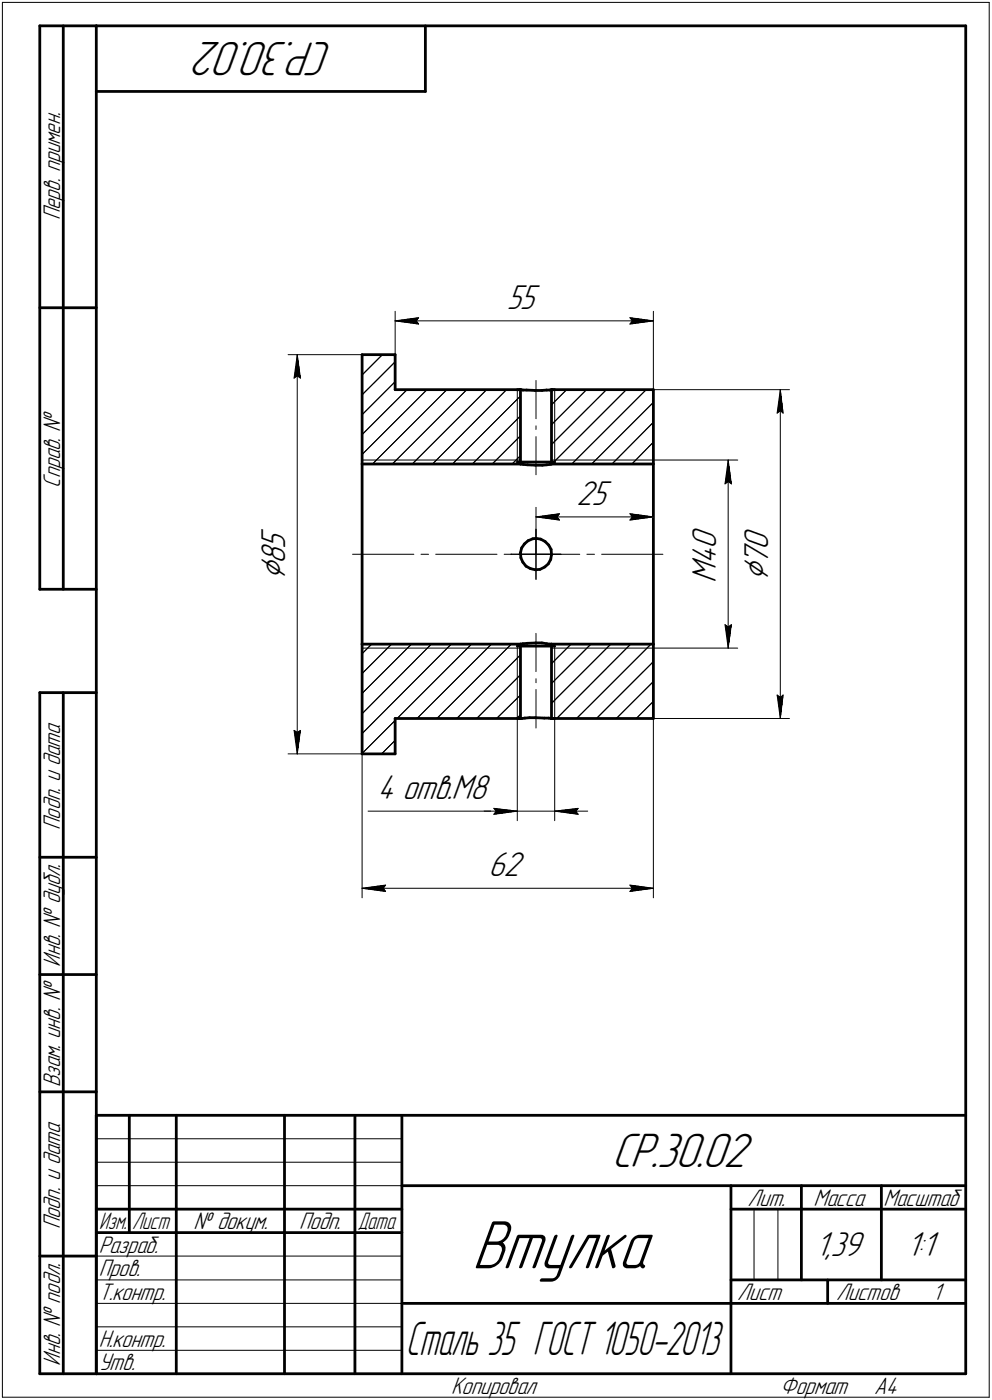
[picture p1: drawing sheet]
<svg xmlns="http://www.w3.org/2000/svg" width="211mm" height="298mm" viewBox="0 0 211 298" stroke-linecap="round" stroke-linejoin="round" font-family="sans-serif">
<defs><g id="words">
<text font-size="15.6" x="100.4" y="270.1">Втулка</text>
<g font-size="10.9">
<text x="70.8" y="9" transform="rotate(-180 70.8 9)">СР.30.02</text>
<text x="130.2" y="248.5">СР.30.02</text>
</g>
<text font-size="10.6" x="86.4" y="288.5">Сталь 35 ГОСТ 1050-2013</text>
<g font-size="8.5">
<text x="60.7" y="123.6" transform="rotate(-90 60.7 123.6)">Ç</text>
<text x="163.4" y="123.8" transform="rotate(-90 163.4 123.8)">Ç</text>
</g>
<g font-size="7.8">
<text x="107.9" y="65.8">55</text>
<text x="122.7" y="107.5">25</text>
<text x="60.7" y="117" transform="rotate(-90 60.7 117)">5</text>
<text x="152.4" y="116.9" transform="rotate(-90 152.4 116.9)">0</text>
<text x="163.4" y="117.2" transform="rotate(-90 163.4 117.2)">0</text>
<text x="60.7" y="120.2" transform="rotate(-90 60.7 120.2)">8</text>
<text x="152.4" y="124.1" transform="rotate(-90 152.4 124.1)">M</text>
<text x="152.4" y="120.1" transform="rotate(-90 152.4 120.1)">4</text>
<text x="163.4" y="120.4" transform="rotate(-90 163.4 120.4)">7</text>
<text x="80.3" y="170.2">4 отв.M8</text>
<text x="104" y="186.6">62</text>
<text x="173.5" y="267.5">1,39</text>
<text x="192.9" y="267.5">1:1</text>
</g>
<g font-size="5.4">
<text x="12.8" y="46.9" transform="rotate(-90 12.8 46.9)">Перв. примен.</text>
<text x="12.8" y="103.8" transform="rotate(-90 12.8 103.8)">Справ. №</text>
<text x="12.8" y="176.7" transform="rotate(-90 12.8 176.7)">Подп. и дата</text>
<text x="12.8" y="205.8" transform="rotate(-90 12.8 205.8)">Инв. № дубл.</text>
<text x="12.8" y="231.6" transform="rotate(-90 12.8 231.6)">Взам. инв. №</text>
<text x="159.1" y="256.8">Лит.</text>
<text x="173.1" y="256.8">Масса</text>
<text x="188" y="256.8">Масштаб</text>
<text x="12.8" y="261.7" transform="rotate(-90 12.8 261.7)">Подп. и дата</text>
<text x="41.2" y="261.8">№ докум.</text>
<text x="63.6" y="261.8">Подп.</text>
<text x="21" y="266.8">Разраб.</text>
<text x="21" y="271.8">Пров.</text>
<text x="21" y="276.8">Т.контр.</text>
<text x="156.9" y="276.8">Лист</text>
<text x="177.9" y="276.8">Листов</text>
<text x="198.4" y="276.8">1</text>
<text x="21" y="286.8">Н.контр.</text>
<text x="12.8" y="290.8" transform="rotate(-90 12.8 290.8)">Инв. № подл.</text>
<text x="21" y="291.8">Утв.</text>
<text x="96" y="296.8">Копировал</text>
<text x="166" y="296.8">Формат</text>
<text x="186" y="296.8">A4</text>
</g>
<g font-size="5.3">
<text x="21.1" y="261.8">Изм.</text>
<text x="28.1" y="261.8">Лист</text>
<text x="76.1" y="261.8">Дата</text>
</g>
</g></defs>
<g fill="none" stroke="#000" stroke-width=".21">
<path d="M.5 .5v297zM.5 .5h210zM210.5 .5v297zM61.3 75.5h15.7zM63.2 75.5l.7 5zM63.2 75.5l-.6 5zM63.2 75.5v85zM77 79.8l4.4-4.3zM77 75.6l.1-.1zM77 75.5v115.7zM84.1 66.3v9.2zM84.1 68.3l5-.7z"/>
<path d="M84.1 68.3l5 .7zM84.1 68.3h54.9zM88.6 68.3l.5 .7zM89.1 67.6l-.5 .7zM134 69l5-.7zM134 67.6l.5 .7zM134 67.6l5 .7zM134.5 68.3l-.5 .7zM139 66.3v16.7zM62.6 80.5l.6-.5zM63.2 80l.7 .5zM77 96.8l13.8-13.8z"/>
<path d="M77 92.5l9.6-9.5zM77 88.3l7.1-7zM77 84.1l7.1-7.1zM77 98h33.7zM79.2 98.8l15.9-15.8zM83.5 98.8l15.8-15.8zM87.7 98.8l15.8-15.8zM96.3 98.8l14.4-14.5zM100.5 98.8l10.2-10.2zM104.7 98.8l6-6zM107.8 83l-15.8 15.8zM109 98.8l1.7-1.8z"/>
<path d="M110.1 83v15.4zM114 81v8.2zM114 90.7v.7zM114 93v8.1zM117.3 94.7l11.7-11.7zM117.3 90.4l7.5-7.4zM117.3 86.2l3.3-3.2zM117.3 98h21.7zM117.4 98.8l15.9-15.8zM118 83v15.4zM121.7 98.8l15.8-15.8zM125.9 98.8l13.1-13.1z"/>
<path d="M139 98.4l-.3 .4zM139 94.1l-4.5 4.7zM139 89.9l-8.8 8.9zM139 83h29zM139 98h18zM139 83v108.2zM154.9 98l.7 5zM154.9 98l-.6 5zM154.9 98v40zM165.4 88l.6-.5zM166 83l.6 5zM166 87.5l.6 .5z"/>
<path d="M166 83l-.6 5zM166 83v70zM75 118h13.1zM89.6 118h1.6zM92.7 118h13zM107.3 118h1.6zM108.7 118h5.3zM110.3 118h13.1zM114 118h5.4zM114 118v5.4zM114 112.7v5.3zM114 108v10z"/>
<path d="M114 110.1l5-.7zM114 110.1l5 .6zM114 110.1h25zM118.5 110.1l.5 .6zM119 109.4l-.5 .7zM124.9 118h1.6zM128 118h13.1zM134 110.7l5-.6zM134 109.4l.5 .7zM134 109.4l5 .7zM134.5 110.1l-.5 .6zM139 108v45z"/>
<path d="M154.3 103l.6-.5zM154.9 102.5l.7 .5zM77 139.2l2.1-2zM77 138h33.7zM91.8 137.2l-14.8 14.8zM96 137.2l-19 19zM110.1 137.6v15.4zM114 134.9v8.1zM117.3 138h21.7zM118 137.6v15.4zM134.2 137.2l-15.8 15.8zM139 138h18z"/>
<path d="M154.3 133l.6 5zM154.3 133l.6 .5zM154.9 133.5l.7-.5zM155.6 133l-.7 5zM62.6 155.5l.6 5zM62.6 155.5l.6 .5zM63.2 156l.7-.5zM63.9 155.5l-.7 5zM77 147.7l10.5-10.5zM77 143.4l6.3-6.2zM84.5 153l15.8-15.8zM88.7 153l15.9-15.8z"/>
<path d="M93 153l15.8-15.8zM97.2 153l13.5-13.6zM101.4 153l9.3-9.3zM105.7 153l5-5zM109.9 153l.8-.8zM110.1 153v21.8zM114 144.5v.9zM114 146.8v8.2zM117.3 149.8l12.7-12.6zM117.3 145.5l8.4-8.3zM117.3 141.3l4.2-4.1zM118 153v21.8z"/>
<path d="M122.7 153l15.8-15.8zM126.9 153l12.1-12.1zM131.1 153l7.9-7.9zM135.4 153l3.6-3.6zM139 153h29zM165.4 148l.6 5zM165.4 148l.6 .5zM166 148.5l.6-.5zM166.6 148l-.6 5zM61.3 160.5h15.7zM77 160.4l7.1-7zM78.3 172.7h31.8z"/>
<path d="M81.2 160.5l2.9-2.9zM103 172.7h7.1zM105.1 172.1l5 .6zM105.1 172.1l.5 .6zM105.1 173.4l5-.7zM105.6 172.7l-.5 .7zM110.1 172.7h7.9zM118 172.7l5 .7zM118 172.7l5-.6zM118 172.7h7.1zM122.5 172.7l.5 .7zM123 172.1l-.5 .6z"/>
<path d="M77 189.1l5-.6zM77 189.1l5 .7zM77 189.1h62zM81.5 189.1l.5 .7zM82 188.5l-.5 .6zM134 189.8l5-.7zM134 188.5l.5 .6zM134 188.5l5 .6zM134.5 189.1l-.5 .7zM20.5 247.5h65zM20.5 252.5h65zM20.5 242.5h65z"/>
<path d="M160.4 257.5v15zM165.5 257.5v15zM20.5 267.5h65zM20.5 272.5h65zM20.5 277.5h65zM.5 297.5h210zM20.5 282.5h65zM20.5 287.5h65z"/>
</g>
<g fill="none" stroke="#000" stroke-width=".59">
<path d="M8.5 5.5v120zM8.5 5.5h12zM13.5 5.5v120zM20.5 5.5v287zM20.5 5.5h185zM20.5 19.5h70zM90.5 5.5v14zM205.5 5.5v287zM8.5 65.5h12zM77 75.5v23.3zM77 75.5h7.1zM84.1 75.5v7.5z"/>
<path d="M77 98.8h33.7zM77 98.8v38.4zM84.1 83h26.6zM110.1 98.4h.6zM110.1 83h.6zM110.7 83v15.8zM110.8 83h.1M110.8 98.8h.1M110.7 98.4h6.6zM110.8 83l.5 .1zM110.8 98.8l.5 .1zM111.3 83.1h.8z"/>
<path d="M111.3 98.9l1 .1zM112.1 83.1h1.8zM112.3 99l1.7 .1zM113.9 83.1h1.4zM114 99.1h1.4zM115.3 83.1h1zM115.4 99.1l.9-.1zM116.3 83.1h.7zM116.3 99l.7-.1zM117 83.1l.3-.1zM117 98.9l.3-.1zM117.3 98.8h21.7z"/>
<path d="M117.3 83h21.7zM117.3 83v15.8zM117.3 83h.7zM117.3 98.4h.7zM139 83v15.8zM139 98.8v38.4zM110.7 117.7l.1 1.1zM110.8 118.8l.5 .9zM111 116.7l-.3 1zM111.3 119.7l.6 .9zM111.6 115.8l-.6 .9zM111.6 115.8l.8-.7z"/>
<path d="M112.4 115.1l1-.4zM113.4 114.7l.6-.1zM114 114.6l1.1 .2zM115.1 114.8l.9 .5zM116 115.3l.8 .8zM116.8 116.1l.5 .9zM117.2 119.1l-.5 1zM117.3 117v1.1zM117.3 118.1l-.1 1zM8.5 125.5h12zM77 137.2v23.3zM77 137.2h33.7z"/>
<path d="M110.1 137.6h.6zM110.7 137.2v15.8zM110.8 137.2h.1M110.7 137.6h6.6zM110.8 137.2l.5-.1zM111.3 137.1l.9-.1zM111.9 120.6l1 .5zM112.2 137l1.8-.1zM112.9 121.1l1 .2zM113.9 121.3l1-.1zM114 136.9h1.3zM114.9 121.2l1-.5z"/>
<path d="M115.3 136.9l1 .2zM115.9 120.7l.8-.6zM116.3 137.1l.7 .1zM117 137.2h.3zM117.3 137.2v15.8zM117.3 137.2h21.7zM117.3 137.6h.7zM139 137.2v15.8zM8.5 147.5v145zM8.5 147.5h12zM13.5 147.5v145zM84.1 153v7.5z"/>
<path d="M84.1 153h26.6zM110.1 153h.6zM110.7 153h.4zM111.1 153l.6-.1zM111.7 152.9l1-.1zM112.7 152.8h1.3zM114 152.8l1.8 .1zM115.8 152.9h1zM116.8 152.9l.5 .1zM117.3 153h.1M117.3 153h21.7zM117.3 153h.7z"/>
<path d="M77 160.5h7.1zM8.5 182.5h12zM8.5 207.5h12zM8.5 232.5h12zM20.5 237.5h185zM20.5 237.5v55zM27.5 237.5v25zM37.5 237.5v55zM60.5 237.5v55zM75.5 237.5v55zM85.5 237.5v55zM20.5 257.5h65z"/>
<path d="M85.5 252.5h120zM155.5 252.5v40zM155.5 257.5h15zM170.5 252.5v20zM170.5 257.5h35zM187.5 252.5v20zM8.5 267.5h12zM20.5 262.5h65zM85.5 277.5h70zM155.5 277.5h50zM155.5 272.5h50zM176.1 272.5v5z"/>
<path d="M8.5 292.5h12zM20.5 292.5h185z"/>
</g>
<g fill="#fff" stroke="#fff" stroke-width=".21">
<path d="M55 112.4h7.2zM55 112.4h7.2zM55 112.5h7.2zM55 112.6h7.2zM55 112.7h7.2zM55 112.8h7.2zM55 112.9h7.2zM55 112.9h7.2zM55 113h7.2zM55 113.1h7.2zM55 113.2h7.2zM55 113.3h7.2zM55 113.4h7.2zM55 113.5h7.2zM55 113.5h7.2zM55 113.6h7.2zM55 113.7h7.2zM55 113.8h7.2zM55 113.9h7.2zM55 114h7.2zM55 114h7.2zM55 114.1h7.2zM55 114.2h7.2zM55 114.3h7.2zM55 114.4h7.2zM55 114.5h7.2zM55 114.6h7.2zM55 114.6h7.2zM55 114.7h7.2zM55 114.8h7.2zM55 114.9h7.2zM55 115h7.2zM55 115.1h7.2zM55 115.1h7.2zM55 115.2h7.2zM55 115.3h7.2zM55 115.4h7.2zM55 115.5h7.2zM55 115.6h7.2zM55 115.7h7.2zM55 115.7h7.2zM55 115.8h7.2zM55 115.9h7.2zM55 116h7.2zM55 116.1h7.2zM55 116.2h7.2zM55 116.2h7.2zM55 116.3h7.2zM55 116.4h7.2zM55 116.5h7.2zM55 116.6h7.2zM55 116.7h7.2zM55 116.8h7.2zM55 116.8h7.2zM55 116.9h7.2zM55 117h7.2zM55 117.1h7.2zM55 117.2h7.2zM55 117.3h7.2zM55 117.3h7.2zM55 117.4h7.2zM55 117.5h7.2zM55 117.6h7.2zM55 117.7h7.2zM55 117.8h7.2zM55 117.9h7.2zM55 117.9h7.2zM55 118h7.2zM55 118.1h7.2zM55 118.2h7.2zM55 118.3h7.2zM55 118.4h7.2zM55 118.4h7.2zM55 118.5h7.2zM55 118.6h7.2zM55 118.7h7.2zM55 118.8h7.2zM55 118.9h7.2zM55 119h7.2zM55 119h7.2zM55 119.1h7.2zM55 119.2h7.2zM55 119.3h7.2zM55 119.4h7.2zM55 119.5h7.2zM55 119.5h7.2zM55 119.6h7.2zM55 119.7h7.2zM55 119.8h7.2zM55 119.9h7.2zM55 120h7.2zM55 120.1h7.2zM55 120.1h7.2zM55 120.2h7.2zM55 120.3h7.2zM55 120.4h7.2zM55 120.5h7.2zM55 120.6h7.2zM55 120.6h7.2zM55 120.7h7.2zM55 120.8h7.2zM55 120.9h7.2zM55 121h7.2zM55 121.1h7.2zM55 121.2h7.2zM55 121.2h7.2zM55 121.3h7.2zM55 121.4h7.2zM55 121.5h7.2zM55 121.6h7.2zM55 121.7h7.2zM55 121.8h7.2zM55 121.8h7.2zM55 121.9h7.2zM55 122h7.2zM55 122.1h7.2zM55 122.2h7.2zM55 122.3h7.2zM55 122.3h7.2zM55 122.4h7.2zM55 122.5h7.2zM55 122.6h7.2zM55 122.7h7.2zM55 122.8h7.2zM55 122.9h7.2zM55 122.9h7.2zM55 123h7.2zM55 123.1h7.2zM55 123.2h7.2zM55 123.3h7.2zM55 123.4h7.2zM55 123.4h7.2zM55 123.5h7.2z"/>
<path d="M63.2 75.8h.2zM63.2 75.9h.2zM63.1 75.9h.4zM63.1 76h.4zM63 76.1h.5zM63 76.2h.6zM63 76.3h.6zM62.9 76.4h.8zM62.9 76.5h.8zM62.8 76.5h1zM62.8 76.6h1zM62.7 76.7h1.1zM62.7 76.8h1.1zM62.7 76.9h1.1zM62.7 77h1.2zM62.7 77h1.2zM62.6 77.1h1.4zM62.6 77.2h1.4zM62.5 77.3h1.5zM62.5 77.4h1.6zM62.5 77.5h1.6zM62.5 77.6h1.6zM62.5 77.6h1.6zM62.5 77.7h1.6zM62.5 77.8h1.6zM62.5 77.9h1.6zM62.5 78h1.7zM62.4 78.1h1.8zM62.4 78.1h1.8zM62.4 78.2h1.8zM62.4 78.3h1.8zM62.4 78.4h1.8zM62.4 78.5h1.8zM62.4 78.6h1.9zM62.4 78.7h1.9zM62.4 78.7h1.9zM62.3 78.8h2zM62.3 78.9h2zM62.3 79h2zM62.3 79.1h2zM62.3 79.2h2zM62.3 79.2h2zM62.3 79.3h2zM62.3 79.4h2zM62.3 79.5h2zM62.2 79.6h2.1zM62.2 79.7h2.1zM62.2 79.8h2.1zM62.2 79.8h2.2zM62.2 79.9h2.2zM62.2 80h2.2zM62.2 80.1h2.2zM62.2 80.2h2.2zM62.2 80.3h2.2zM62.1 80.3h2.3zM62.1 80.4h2.4zM62.1 80.5h2.4zM62.1 80.6h2.4zM62.1 80.7h2.4zM62.1 80.8h2.4zM62.1 80.9h2.4zM62.1 80.9h2.4z"/>
<path d="M62.1 155h2.4zM62.1 155.1h2.4zM62.1 155.2h2.4zM62.1 155.3h2.4zM62.1 155.4h2.4zM62.1 155.4h2.4zM62.1 155.5h2.4zM62.1 155.6h2.4zM62.1 155.7h2.3zM62.2 155.8h2.2zM62.2 155.9h2.2zM62.2 156h2.2zM62.2 156h2.2zM62.2 156.1h2.2zM62.2 156.2h2.2zM62.2 156.3h2.1zM62.2 156.4h2.1zM62.2 156.5h2.1zM62.3 156.5h2zM62.3 156.6h2zM62.3 156.7h2zM62.3 156.8h2zM62.3 156.9h2zM62.3 157h2zM62.3 157.1h2zM62.3 157.1h2zM62.3 157.2h2zM62.4 157.3h1.9zM62.4 157.4h1.9zM62.4 157.5h1.9zM62.4 157.6h1.8zM62.4 157.6h1.8zM62.4 157.7h1.8zM62.4 157.8h1.8zM62.4 157.9h1.8zM62.4 158h1.8zM62.5 158.1h1.7zM62.5 158.2h1.6zM62.5 158.2h1.6zM62.5 158.3h1.6zM62.5 158.4h1.6zM62.5 158.5h1.6zM62.5 158.6h1.6zM62.5 158.7h1.6zM62.5 158.7h1.5zM62.6 158.8h1.4zM62.6 158.9h1.4zM62.7 159h1.2zM62.7 159.1h1.2zM62.7 159.2h1.1zM62.7 159.3h1.1zM62.7 159.3h1.1zM62.8 159.4h1zM62.8 159.5h1zM62.9 159.6h.8zM62.9 159.7h.8zM63 159.8h.6zM63 159.9h.6zM63 159.9h.5zM63.1 160h.4zM63.1 160.1h.4zM63.2 160.2h.2zM63.2 160.3h.2z"/>
<path d="M157.7 112.2h7.3zM157.7 112.3h7.3zM157.7 112.4h7.3zM157.7 112.4h7.3zM157.7 112.5h7.3zM157.7 112.6h7.3zM157.7 112.7h7.3zM157.7 112.8h7.3zM157.7 112.9h7.3zM157.7 112.9h7.3zM157.7 113h7.3zM157.7 113.1h7.3zM157.7 113.2h7.3zM157.7 113.3h7.3zM157.7 113.4h7.3zM157.7 113.5h7.3zM157.7 113.5h7.3zM157.7 113.6h7.3zM157.7 113.7h7.3zM157.7 113.8h7.3zM157.7 113.9h7.3zM157.7 114h7.3zM157.7 114h7.3zM157.7 114.1h7.3zM157.7 114.2h7.3zM157.7 114.3h7.3zM157.7 114.4h7.3zM157.7 114.5h7.3zM157.7 114.6h7.3zM157.7 114.6h7.3zM157.7 114.7h7.3zM157.7 114.8h7.3zM157.7 114.9h7.3zM157.7 115h7.3zM157.7 115.1h7.3zM157.7 115.1h7.3zM157.7 115.2h7.3zM157.7 115.3h7.3zM157.7 115.4h7.3zM157.7 115.5h7.3zM157.7 115.6h7.3zM157.7 115.7h7.3zM157.7 115.7h7.3zM157.7 115.8h7.3zM157.7 115.9h7.3zM157.7 116h7.3zM157.7 116.1h7.3zM157.7 116.2h7.3zM157.7 116.2h7.3zM157.7 116.3h7.3zM157.7 116.4h7.3zM157.7 116.5h7.3zM157.7 116.6h7.3zM157.7 116.7h7.3zM157.7 116.8h7.3zM157.7 116.8h7.3zM157.7 116.9h7.3zM157.7 117h7.3zM157.7 117.1h7.3zM157.7 117.2h7.3zM157.7 117.3h7.3zM157.7 117.3h7.3zM157.7 117.4h7.3zM157.7 117.5h7.3zM157.7 117.6h7.3zM157.7 117.7h7.3zM157.7 117.8h7.3zM157.7 117.9h7.3zM157.7 117.9h7.3zM157.7 118h7.3zM157.7 118.1h7.3zM157.7 118.2h7.3zM157.7 118.3h7.3zM157.7 118.4h7.3zM157.7 118.4h7.3zM157.7 118.5h7.3zM157.7 118.6h7.3zM157.7 118.7h7.3zM157.7 118.8h7.3zM157.7 118.9h7.3zM157.7 119h7.3zM157.7 119h7.3zM157.7 119.1h7.3zM157.7 119.2h7.3zM157.7 119.3h7.3zM157.7 119.4h7.3zM157.7 119.5h7.3zM157.7 119.5h7.3zM157.7 119.6h7.3zM157.7 119.7h7.3zM157.7 119.8h7.3zM157.7 119.9h7.3zM157.7 120h7.3zM157.7 120.1h7.3zM157.7 120.1h7.3zM157.7 120.2h7.3zM157.7 120.3h7.3zM157.7 120.4h7.3zM157.7 120.5h7.3zM157.7 120.6h7.3zM157.7 120.6h7.3zM157.7 120.7h7.3zM157.7 120.8h7.3zM157.7 120.9h7.3zM157.7 121h7.3zM157.7 121.1h7.3zM157.7 121.2h7.3zM157.7 121.2h7.3zM157.7 121.3h7.3zM157.7 121.4h7.3zM157.7 121.5h7.3zM157.7 121.6h7.3zM157.7 121.7h7.3zM157.7 121.8h7.3zM157.7 121.8h7.3zM157.7 121.9h7.3zM157.7 122h7.3zM157.7 122.1h7.3zM157.7 122.2h7.3zM157.7 122.3h7.3zM157.7 122.3h7.3zM157.7 122.4h7.3zM157.7 122.5h7.3zM157.7 122.6h7.3zM157.7 122.7h7.3zM157.7 122.8h7.3zM157.7 122.9h7.3zM157.7 122.9h7.3zM157.7 123h7.3zM157.7 123.1h7.3zM157.7 123.2h7.3zM157.7 123.3h7.3zM157.7 123.4h7.3zM157.7 123.4h7.3zM157.7 123.5h7.3zM157.7 123.6h7.3zM157.7 123.7h7.3z"/>
<path d="M165.9 83.2h.3zM165.9 83.3h.3zM165.9 83.4h.3zM165.9 83.5h.4zM165.8 83.6h.5zM165.8 83.7h.6zM165.8 83.7h.6zM165.7 83.8h.7zM165.7 83.9h.8zM165.6 84h.9zM165.6 84.1h.9zM165.5 84.2h1zM165.5 84.2h1zM165.5 84.3h1.1zM165.4 84.4h1.2zM165.4 84.5h1.2zM165.4 84.6h1.3zM165.4 84.7h1.3zM165.3 84.8h1.4zM165.3 84.8h1.5zM165.3 84.9h1.5zM165.3 85h1.5zM165.3 85.1h1.5zM165.3 85.2h1.5zM165.3 85.3h1.5zM165.3 85.3h1.5zM165.2 85.4h1.7zM165.2 85.5h1.7zM165.2 85.6h1.7zM165.2 85.7h1.7zM165.2 85.8h1.7zM165.2 85.9h1.7zM165.2 85.9h1.7zM165.1 86h1.9zM165.1 86.1h1.9zM165.1 86.2h1.9zM165.1 86.3h1.9zM165.1 86.4h1.9zM165.1 86.4h1.9zM165.1 86.5h1.9zM165 86.6h2zM165 86.7h2zM165 86.8h2zM165 86.9h2zM165 87h2zM165 87h2zM165 87.1h2zM165 87.2h2zM164.9 87.3h2.2zM164.9 87.4h2.2zM164.9 87.5h2.2zM164.9 87.5h2.2zM164.9 87.6h2.2zM164.9 87.7h2.2zM164.9 87.8h2.2zM164.8 87.9h2.4zM164.8 88h2.4zM164.8 88.1h2.4zM164.8 88.1h2.4zM164.8 88.2h2.4zM164.8 88.3h2.4zM164.8 88.4h2.4z"/>
<path d="M164.8 147.5h2.4zM164.8 147.6h2.4zM164.8 147.7h2.4zM164.8 147.7h2.4zM164.8 147.8h2.4zM164.8 147.9h2.4zM164.8 148h2.4zM164.8 148.1h2.4zM164.9 148.2h2.2zM164.9 148.3h2.2zM164.9 148.3h2.2zM164.9 148.4h2.2zM164.9 148.5h2.2zM164.9 148.6h2.2zM164.9 148.7h2.2zM165 148.8h2zM165 148.8h2zM165 148.9h2zM165 149h2zM165 149.1h2zM165 149.2h2zM165 149.3h2zM165 149.4h2zM165.1 149.4h1.9zM165.1 149.5h1.9zM165.1 149.6h1.9zM165.1 149.7h1.9zM165.1 149.8h1.9zM165.1 149.9h1.9zM165.1 149.9h1.9zM165.2 150h1.7zM165.2 150.1h1.7zM165.2 150.2h1.7zM165.2 150.3h1.7zM165.2 150.4h1.7zM165.2 150.5h1.7zM165.2 150.5h1.7zM165.3 150.6h1.5zM165.3 150.7h1.5zM165.3 150.8h1.5zM165.3 150.9h1.5zM165.3 151h1.5zM165.3 151h1.5zM165.3 151.1h1.5zM165.3 151.2h1.4zM165.4 151.3h1.3zM165.4 151.4h1.3zM165.4 151.5h1.2zM165.4 151.6h1.2zM165.5 151.6h1.1zM165.5 151.7h1zM165.5 151.8h1zM165.6 151.9h.9zM165.6 152h.9zM165.7 152.1h.8zM165.7 152.1h.7zM165.8 152.2h.6zM165.8 152.3h.6zM165.8 152.4h.5zM165.9 152.5h.4zM165.9 152.6h.3zM165.9 152.7h.3zM165.9 152.7h.3z"/>
<path d="M146.8 111.9h7.1zM146.8 112h7.1zM146.8 112.1h7.1zM146.8 112.2h7.1zM146.8 112.3h7.1zM146.8 112.4h7.1zM146.8 112.4h7.1zM146.8 112.5h7.1zM146.8 112.6h7.1zM146.8 112.7h7.1zM146.8 112.8h7.1zM146.8 112.9h7.1zM146.8 112.9h7.1zM146.8 113h7.1zM146.8 113.1h7.1zM146.8 113.2h7.1zM146.8 113.3h7.1zM146.8 113.4h7.1zM146.8 113.5h7.1zM146.8 113.5h7.1zM146.8 113.6h7.1zM146.8 113.7h7.1zM146.8 113.8h7.1zM146.8 113.9h7.1zM146.8 114h7.1zM146.8 114h7.1zM146.8 114.1h7.1zM146.8 114.2h7.1zM146.8 114.3h7.1zM146.8 114.4h7.1zM146.8 114.5h7.1zM146.8 114.6h7.1zM146.8 114.6h7.1zM146.8 114.7h7.1zM146.8 114.8h7.1zM146.8 114.9h7.1zM146.8 115h7.1zM146.8 115.1h7.1zM146.8 115.1h7.1zM146.8 115.2h7.1zM146.8 115.3h7.1zM146.8 115.4h7.1zM146.8 115.5h7.1zM146.8 115.6h7.1zM146.8 115.7h7.1zM146.8 115.7h7.1zM146.8 115.8h7.1zM146.8 115.9h7.1zM146.8 116h7.1zM146.8 116.1h7.1zM146.8 116.2h7.1zM146.8 116.2h7.1zM146.8 116.3h7.1zM146.8 116.4h7.1zM146.8 116.5h7.1zM146.8 116.6h7.1zM146.8 116.7h7.1zM146.8 116.8h7.1zM146.8 116.8h7.1zM146.8 116.9h7.1zM146.8 117h7.1zM146.8 117.1h7.1zM146.8 117.2h7.1zM146.8 117.3h7.1zM146.8 117.3h7.1zM146.8 117.4h7.1zM146.8 117.5h7.1zM146.8 117.6h7.1zM146.8 117.7h7.1zM146.8 117.8h7.1zM146.8 117.9h7.1zM146.8 117.9h7.1zM146.8 118h7.1zM146.8 118.1h7.1zM146.8 118.2h7.1zM146.8 118.3h7.1zM146.8 118.4h7.1zM146.8 118.4h7.1zM146.8 118.5h7.1zM146.8 118.6h7.1zM146.8 118.7h7.1zM146.8 118.8h7.1zM146.8 118.9h7.1zM146.8 119h7.1zM146.8 119h7.1zM146.8 119.1h7.1zM146.8 119.2h7.1zM146.8 119.3h7.1zM146.8 119.4h7.1zM146.8 119.5h7.1zM146.8 119.5h7.1zM146.8 119.6h7.1zM146.8 119.7h7.1zM146.8 119.8h7.1zM146.8 119.9h7.1zM146.8 120h7.1zM146.8 120.1h7.1zM146.8 120.1h7.1zM146.8 120.2h7.1zM146.8 120.3h7.1zM146.8 120.4h7.1zM146.8 120.5h7.1zM146.8 120.6h7.1zM146.8 120.6h7.1zM146.8 120.7h7.1zM146.8 120.8h7.1zM146.8 120.9h7.1zM146.8 121h7.1zM146.8 121.1h7.1zM146.8 121.2h7.1zM146.8 121.2h7.1zM146.8 121.3h7.1zM146.8 121.4h7.1zM146.8 121.5h7.1zM146.8 121.6h7.1zM146.8 121.7h7.1zM146.8 121.8h7.1zM146.8 121.8h7.1zM146.8 121.9h7.1zM146.8 122h7.1zM146.8 122.1h7.1zM146.8 122.2h7.1zM146.8 122.3h7.1zM146.8 122.3h7.1zM146.8 122.4h7.1zM146.8 122.5h7.1zM146.8 122.6h7.1zM146.8 122.7h7.1zM146.8 122.8h7.1zM146.8 122.9h7.1zM146.8 122.9h7.1zM146.8 123h7.1zM146.8 123.1h7.1zM146.8 123.2h7.1zM146.8 123.3h7.1zM146.8 123.4h7.1zM146.8 123.4h7.1zM146.8 123.5h7.1zM146.8 123.6h7.1zM146.8 123.7h7.1zM146.8 123.8h7.1zM146.8 123.9h7.1zM146.8 124h7.1z"/>
<path d="M153.8 132.5h2.4zM153.8 132.6h2.4zM153.8 132.7h2.4zM153.8 132.8h2.4zM153.8 132.8h2.4zM153.8 132.9h2.4zM153.8 133h2.4zM153.8 133.1h2.4zM153.8 133.2h2.3zM153.9 133.3h2.2zM153.9 133.3h2.2zM153.9 133.4h2.2zM153.9 133.5h2.2zM153.9 133.6h2.2zM153.9 133.7h2.2zM153.9 133.8h2.1zM153.9 133.9h2.1zM153.9 133.9h2.1zM154 134h2zM154 134.1h2zM154 134.2h2zM154 134.3h2zM154 134.4h2zM154 134.5h2zM154 134.5h2zM154 134.6h2zM154 134.7h2zM154.1 134.8h1.9zM154.1 134.9h1.9zM154.1 135h1.9zM154.1 135h1.8zM154.1 135.1h1.8zM154.1 135.2h1.8zM154.1 135.3h1.8zM154.1 135.4h1.8zM154.1 135.5h1.8zM154.2 135.6h1.7zM154.2 135.6h1.6zM154.2 135.7h1.6zM154.2 135.8h1.6zM154.2 135.9h1.6zM154.2 136h1.6zM154.2 136.1h1.6zM154.2 136.1h1.6zM154.2 136.2h1.5zM154.3 136.3h1.4zM154.3 136.4h1.4zM154.3 136.5h1.3zM154.3 136.6h1.3zM154.4 136.7h1.1zM154.4 136.7h1.1zM154.4 136.8h1zM154.5 136.9h.9zM154.5 137h.9zM154.6 137.1h.8zM154.6 137.2h.8zM154.7 137.2h.6zM154.7 137.3h.6zM154.7 137.4h.5zM154.8 137.5h.4zM154.8 137.6h.4zM154.9 137.7h.2zM154.9 137.8h.2z"/>
<path d="M154.9 98.2h.2zM154.9 98.3h.2zM154.8 98.4h.4zM154.8 98.5h.4zM154.8 98.6h.4zM154.7 98.6h.6zM154.7 98.7h.6zM154.6 98.8h.8zM154.6 98.9h.8zM154.6 99h.8zM154.5 99.1h.9zM154.5 99.1h.9zM154.4 99.2h1.1zM154.4 99.3h1.1zM154.4 99.4h1.1zM154.3 99.5h1.3zM154.3 99.6h1.3zM154.3 99.7h1.4zM154.3 99.7h1.4zM154.2 99.8h1.5zM154.2 99.9h1.6zM154.2 100h1.6zM154.2 100.1h1.6zM154.2 100.2h1.6zM154.2 100.2h1.6zM154.2 100.3h1.6zM154.2 100.4h1.6zM154.2 100.5h1.7zM154.1 100.6h1.8zM154.1 100.7h1.8zM154.1 100.8h1.8zM154.1 100.8h1.8zM154.1 100.9h1.8zM154.1 101h1.8zM154.1 101.1h1.9zM154.1 101.2h1.9zM154.1 101.3h1.9zM154 101.3h2zM154 101.4h2zM154 101.5h2zM154 101.6h2zM154 101.7h2zM154 101.8h2zM154 101.9h2zM154 101.9h2zM153.9 102h2.1zM153.9 102.1h2.1zM153.9 102.2h2.1zM153.9 102.3h2.2zM153.9 102.4h2.2zM153.9 102.4h2.2zM153.9 102.5h2.2zM153.9 102.6h2.2zM153.9 102.7h2.2zM153.8 102.8h2.3zM153.8 102.9h2.4zM153.8 103h2.4zM153.8 103h2.4zM153.8 103.1h2.4zM153.8 103.2h2.4zM153.8 103.3h2.4zM153.8 103.4h2.4z"/>
<path d="M107.9 60.2h7.3zM107.9 60.3h7.3zM107.9 60.4h7.3zM107.9 60.5h7.3zM107.9 60.5h7.3zM107.9 60.6h7.3zM107.9 60.7h7.3zM107.9 60.8h7.3zM107.9 60.9h7.3zM107.9 61h7.3zM107.9 61h7.3zM107.9 61.1h7.3zM107.9 61.2h7.3zM107.9 61.3h7.3zM107.9 61.4h7.3zM107.9 61.5h7.3zM107.9 61.6h7.3zM107.9 61.6h7.3zM107.9 61.7h7.3zM107.9 61.8h7.3zM107.9 61.9h7.3zM107.9 62h7.3zM107.9 62.1h7.3zM107.9 62.1h7.3zM107.9 62.2h7.3zM107.9 62.3h7.3zM107.9 62.4h7.3zM107.9 62.5h7.3zM107.9 62.6h7.3zM107.9 62.7h7.3zM107.9 62.7h7.3zM107.9 62.8h7.3zM107.9 62.9h7.3zM107.9 63h7.3zM107.9 63.1h7.3zM107.9 63.2h7.3zM107.9 63.2h7.3zM107.9 63.3h7.3zM107.9 63.4h7.3zM107.9 63.5h7.3zM107.9 63.6h7.3zM107.9 63.7h7.3zM107.9 63.8h7.3zM107.9 63.8h7.3zM107.9 63.9h7.3zM107.9 64h7.3zM107.9 64.1h7.3zM107.9 64.2h7.3zM107.9 64.3h7.3zM107.9 64.3h7.3zM107.9 64.4h7.3zM107.9 64.5h7.3zM107.9 64.6h7.3zM107.9 64.7h7.3zM107.9 64.8h7.3zM107.9 64.9h7.3zM107.9 64.9h7.3zM107.9 65h7.3zM107.9 65.1h7.3zM107.9 65.2h7.3zM107.9 65.3h7.3zM107.9 65.4h7.3zM107.9 65.4h7.3zM107.9 65.5h7.3zM107.9 65.6h7.3zM107.9 65.7h7.3zM107.9 65.8h7.3zM107.9 65.9h7.3zM107.9 66h7.3zM107.9 66h7.3zM107.9 66.1h7.3zM107.9 66.2h7.3zM107.9 66.3h7.3zM107.9 66.4h7.3zM107.9 66.5h7.3zM107.9 66.5h7.3zM107.9 66.6h7.3zM107.9 66.7h7.3zM107.9 66.8h7.3zM107.9 66.9h7.3zM107.9 67h7.3zM107.9 67.1h7.3zM107.9 67.1h7.3zM107.9 67.2h7.3z"/>
<path d="M89 67.1h.6zM88.4 67.2h1.2zM87.7 67.3h1.9zM87.1 67.4h2.5zM86.5 67.5h3.1zM85.9 67.6h3.7zM85.7 67.6h3.9zM85.5 67.7h4.1zM85.3 67.8h4.3zM85.1 67.9h4.5zM84.9 68h4.7zM84.7 68.1h4.9zM84.5 68.2h5.1zM84.3 68.2h5.3zM84.1 68.3h5.5zM84.3 68.4h5.3zM84.5 68.5h5.1zM84.7 68.6h4.9zM84.9 68.7h4.7zM85.1 68.7h4.5zM85.3 68.8h4.3zM85.5 68.9h4.1zM85.7 69h3.9zM85.9 69.1h3.7zM86.6 69.2h3zM87.4 69.3h2.2zM88.1 69.3h1.5zM88.9 69.4h.7z"/>
<path d="M133.5 67.1h.7zM133.5 67.2h1.3zM133.5 67.3h1.9zM133.5 67.4h2.6zM133.5 67.5h3.2zM133.5 67.6h3.7zM133.5 67.6h4zM133.5 67.7h4.2zM133.5 67.8h4.3zM133.5 67.9h4.6zM133.5 68h4.8zM133.5 68.1h4.9zM133.5 68.2h5.2zM133.5 68.2h5.4zM133.5 68.3h5.5zM133.5 68.4h5.4zM133.5 68.5h5.2zM133.5 68.6h4.9zM133.5 68.7h4.8zM133.5 68.7h4.6zM133.5 68.8h4.3zM133.5 68.9h4.2zM133.5 69h4zM133.5 69.1h3.7zM133.5 69.2h3.1zM133.5 69.3h2.3zM133.5 69.3h1.5zM133.5 69.4h.8z"/>
<path d="M104 181h8.1zM104 181.1h8.1zM104 181.2h8.1zM104 181.3h8.1zM104 181.4h8.1zM104 181.4h8.1zM104 181.5h8.1zM104 181.6h8.1zM104 181.7h8.1zM104 181.8h8.1zM104 181.9h8.1zM104 181.9h8.1zM104 182h8.1zM104 182.1h8.1zM104 182.2h8.1zM104 182.3h8.1zM104 182.4h8.1zM104 182.5h8.1zM104 182.5h8.1zM104 182.6h8.1zM104 182.7h8.1zM104 182.8h8.1zM104 182.9h8.1zM104 183h8.1zM104 183h8.1zM104 183.1h8.1zM104 183.2h8.1zM104 183.3h8.1zM104 183.4h8.1zM104 183.5h8.1zM104 183.6h8.1zM104 183.6h8.1zM104 183.7h8.1zM104 183.8h8.1zM104 183.9h8.1zM104 184h8.1zM104 184.1h8.1zM104 184.1h8.1zM104 184.2h8.1zM104 184.3h8.1zM104 184.4h8.1zM104 184.5h8.1zM104 184.6h8.1zM104 184.7h8.1zM104 184.7h8.1zM104 184.8h8.1zM104 184.9h8.1zM104 185h8.1zM104 185.1h8.1zM104 185.2h8.1zM104 185.3h8.1zM104 185.3h8.1zM104 185.4h8.1zM104 185.5h8.1zM104 185.6h8.1zM104 185.7h8.1zM104 185.8h8.1zM104 185.8h8.1zM104 185.9h8.1zM104 186h8.1zM104 186.1h8.1zM104 186.2h8.1zM104 186.3h8.1zM104 186.4h8.1zM104 186.4h8.1zM104 186.5h8.1zM104 186.6h8.1zM104 186.7h8.1zM104 186.8h8.1zM104 186.9h8.1zM104 186.9h8.1zM104 187h8.1zM104 187.1h8.1zM104 187.2h8.1zM104 187.3h8.1zM104 187.4h8.1zM104 187.5h8.1zM104 187.5h8.1zM104 187.6h8.1zM104 187.7h8.1zM104 187.8h8.1zM104 187.9h8.1zM104 188h8.1zM104 188h8.1z"/>
<path d="M81.9 188h.6zM81.1 188.1h1.4zM80.3 188.2h2.2zM79.6 188.3h2.9zM78.8 188.4h3.7zM78.7 188.5h3.8zM78.5 188.6h4zM78.2 188.6h4.3zM78.1 188.7h4.4zM77.9 188.8h4.6zM77.6 188.9h4.9zM77.5 189h5zM77.3 189.1h5.2zM77 189.1h5.5zM77.3 189.2h5.2zM77.5 189.3h5zM77.6 189.4h4.9zM77.9 189.5h4.6zM78.1 189.6h4.4zM78.2 189.7h4.3zM78.5 189.7h4zM78.7 189.8h3.8zM78.8 189.9h3.7zM79.5 190h3zM80.1 190.1h2.4zM80.7 190.2h1.8zM81.4 190.2h1.1zM82 190.3h.5z"/>
<path d="M133.5 188h.8zM133.5 188.1h1.5zM133.5 188.2h2.3zM133.5 188.3h3.1zM133.5 188.4h3.7zM133.5 188.5h4zM133.5 188.6h4.2zM133.5 188.6h4.3zM133.5 188.7h4.6zM133.5 188.8h4.8zM133.5 188.9h4.9zM133.5 189h5.2zM133.5 189.1h5.4zM133.5 189.1h5.5zM133.5 189.2h5.4zM133.5 189.3h5.2zM133.5 189.4h4.9zM133.5 189.5h4.8zM133.5 189.6h4.6zM133.5 189.7h4.3zM133.5 189.7h4.2zM133.5 189.8h4zM133.5 189.9h3.7zM133.5 190h3.2zM133.5 190.1h2.6zM133.5 190.2h1.9zM133.5 190.2h1.3zM133.5 190.3h.7z"/>
<path d="M80.3 164.6h24.8zM80.3 164.7h24.8zM80.3 164.8h24.8zM80.3 164.8h24.8zM80.3 164.9h24.8zM80.3 165h24.8zM80.3 165.1h24.8zM80.3 165.2h24.8zM80.3 165.3h24.8zM80.3 165.4h24.8zM80.3 165.4h24.8zM80.3 165.5h24.8zM80.3 165.6h24.8zM80.3 165.7h24.8zM80.3 165.8h24.8zM80.3 165.9h24.8zM80.3 165.9h24.8zM80.3 166h24.8zM80.3 166.1h24.8zM80.3 166.2h24.8zM80.3 166.3h24.8zM80.3 166.4h24.8zM80.3 166.5h24.8zM80.3 166.5h24.8zM80.3 166.6h24.8zM80.3 166.7h24.8zM80.3 166.8h24.8zM80.3 166.9h24.8zM80.3 167h24.8zM80.3 167h24.8zM80.3 167.1h24.8zM80.3 167.2h24.8zM80.3 167.3h24.8zM80.3 167.4h24.8zM80.3 167.5h24.8zM80.3 167.6h24.8zM80.3 167.6h24.8zM80.3 167.7h24.8zM80.3 167.8h24.8zM80.3 167.9h24.8zM80.3 168h24.8zM80.3 168.1h24.8zM80.3 168.1h24.8zM80.3 168.2h24.8zM80.3 168.3h24.8zM80.3 168.4h24.8zM80.3 168.5h24.8zM80.3 168.6h24.8zM80.3 168.7h24.8zM80.3 168.7h24.8zM80.3 168.8h24.8zM80.3 168.9h24.8zM80.3 169h24.8zM80.3 169.1h24.8zM80.3 169.2h24.8zM80.3 169.2h24.8zM80.3 169.3h24.8zM80.3 169.4h24.8zM80.3 169.5h24.8zM80.3 169.6h24.8zM80.3 169.7h24.8zM80.3 169.8h24.8zM80.3 169.8h24.8zM80.3 169.9h24.8zM80.3 170h24.8zM80.3 170.1h24.8zM80.3 170.2h24.8zM80.3 170.3h24.8zM80.3 170.3h24.8zM80.3 170.4h24.8zM80.3 170.5h24.8zM80.3 170.6h24.8zM80.3 170.7h24.8zM80.3 170.8h24.8zM80.3 170.9h24.8zM80.3 170.9h24.8zM80.3 171h24.8zM80.3 171.1h24.8zM80.3 171.2h24.8zM80.3 171.3h24.8zM80.3 171.4h24.8zM80.3 171.4h24.8zM80.3 171.5h24.8zM80.3 171.6h24.8z"/>
<path d="M104.6 171.6h.6zM104.6 171.7h1.2zM104.6 171.8h1.8zM104.6 171.9h2.5zM104.6 172h3.1zM104.6 172h3.7zM104.6 172.1h3.9zM104.6 172.2h4.2zM104.6 172.3h4.4zM104.6 172.4h4.6zM104.6 172.5h4.9zM104.6 172.6h5zM104.6 172.6h5.3zM104.6 172.7h5.5zM104.6 172.8h5.3zM104.6 172.9h5.1zM104.6 173h4.9zM104.6 173.1h4.7zM104.6 173.1h4.5zM104.6 173.2h4.3zM104.6 173.3h4.1zM104.6 173.4h3.9zM104.6 173.5h3.7zM104.6 173.6h3.1zM104.6 173.7h2.5zM104.6 173.7h1.8zM104.6 173.8h1.2zM104.6 173.9h.6z"/>
<path d="M122.9 171.6h.6zM122.3 171.7h1.2zM121.7 171.8h1.8zM121.1 171.9h2.4zM120.5 172h3zM119.8 172h3.7zM119.6 172.1h3.9zM119.4 172.2h4.1zM119.2 172.3h4.3zM119 172.4h4.5zM118.7 172.5h4.8zM118.5 172.6h5zM118.3 172.6h5.2zM118 172.7h5.5zM118.3 172.8h5.2zM118.4 172.9h5.1zM118.6 173h4.9zM118.9 173.1h4.6zM119 173.1h4.5zM119.2 173.2h4.3zM119.5 173.3h4zM119.6 173.4h3.9zM119.8 173.5h3.7zM120.5 173.6h3zM121.1 173.7h2.4zM121.7 173.7h1.8zM122.3 173.8h1.2zM122.9 173.9h.6z"/>
<path d="M122.7 101.9h7.8zM122.7 102h7.8zM122.7 102.1h7.8zM122.7 102.2h7.8zM122.7 102.3h7.8zM122.7 102.4h7.8zM122.7 102.4h7.8zM122.7 102.5h7.8zM122.7 102.6h7.8zM122.7 102.7h7.8zM122.7 102.8h7.8zM122.7 102.9h7.8zM122.7 103h7.8zM122.7 103h7.8zM122.7 103.1h7.8zM122.7 103.2h7.8zM122.7 103.3h7.8zM122.7 103.4h7.8zM122.7 103.5h7.8zM122.7 103.5h7.8zM122.7 103.6h7.8zM122.7 103.7h7.8zM122.7 103.8h7.8zM122.7 103.9h7.8zM122.7 104h7.8zM122.7 104.1h7.8zM122.7 104.1h7.8zM122.7 104.2h7.8zM122.7 104.3h7.8zM122.7 104.4h7.8zM122.7 104.5h7.8zM122.7 104.6h7.8zM122.7 104.6h7.8zM122.7 104.7h7.8zM122.7 104.8h7.8zM122.7 104.9h7.8zM122.7 105h7.8zM122.7 105.1h7.8zM122.7 105.2h7.8zM122.7 105.2h7.8zM122.7 105.3h7.8zM122.7 105.4h7.8zM122.7 105.5h7.8zM122.7 105.6h7.8zM122.7 105.7h7.8zM122.7 105.7h7.8zM122.7 105.8h7.8zM122.7 105.9h7.8zM122.7 106h7.8zM122.7 106.1h7.8zM122.7 106.2h7.8zM122.7 106.3h7.8zM122.7 106.3h7.8zM122.7 106.4h7.8zM122.7 106.5h7.8zM122.7 106.6h7.8zM122.7 106.7h7.8zM122.7 106.8h7.8zM122.7 106.8h7.8zM122.7 106.9h7.8zM122.7 107h7.8zM122.7 107.1h7.8zM122.7 107.2h7.8zM122.7 107.3h7.8zM122.7 107.4h7.8zM122.7 107.4h7.8zM122.7 107.5h7.8zM122.7 107.6h7.8zM122.7 107.7h7.8zM122.7 107.8h7.8zM122.7 107.9h7.8zM122.7 107.9h7.8zM122.7 108h7.8zM122.7 108.1h7.8zM122.7 108.2h7.8zM122.7 108.3h7.8zM122.7 108.4h7.8zM122.7 108.5h7.8zM122.7 108.5h7.8zM122.7 108.6h7.8zM122.7 108.7h7.8zM122.7 108.8h7.8zM122.7 108.9h7.8zM122.7 109h7.8z"/>
<path d="M133.5 109h.8zM133.5 109.1h1.5zM133.5 109.1h2.3zM133.5 109.2h3.1zM133.5 109.3h3.7zM133.5 109.4h4zM133.5 109.5h4.2zM133.5 109.6h4.3zM133.5 109.6h4.6zM133.5 109.7h4.8zM133.5 109.8h4.9zM133.5 109.9h5.2zM133.5 110h5.4zM133.5 110.1h5.5zM133.5 110.2h5.4zM133.5 110.2h5.2zM133.5 110.3h4.9zM133.5 110.4h4.8zM133.5 110.5h4.6zM133.5 110.6h4.3zM133.5 110.7h4.2zM133.5 110.7h4zM133.5 110.8h3.7zM133.5 110.9h3.2zM133.5 111h2.6zM133.5 111.1h1.9zM133.5 111.2h1.3zM133.5 111.3h.7z"/>
<path d="M118.9 109h.6zM118.1 109.1h1.4zM117.3 109.1h2.2zM116.6 109.2h2.9zM115.8 109.3h3.7zM115.7 109.4h3.8zM115.5 109.5h4zM115.2 109.6h4.3zM115.1 109.6h4.4zM114.9 109.7h4.6zM114.6 109.8h4.9zM114.5 109.9h5zM114.3 110h5.2zM114 110.1h5.5zM114.3 110.2h5.2zM114.5 110.2h5zM114.6 110.3h4.9zM114.9 110.4h4.6zM115.1 110.5h4.4zM115.2 110.6h4.3zM115.5 110.7h4zM115.7 110.7h3.8zM115.8 110.8h3.7zM116.5 110.9h3zM117.1 111h2.4zM117.7 111.1h1.8zM118.4 111.2h1.1zM119 111.3h.5z"/>
</g>
<g fill="#000" stroke="#000" stroke-width=".21">
<path d="M63.1 76.8h.1zM63.1 76.9h.1zM63.1 77h.1zM63.1 77h.1zM63.1 77.1h.1zM63.1 77.2h.1zM63.1 77.3h.1zM63.1 77.4h.1zM63 77.5h.2zM63 77.6h.2zM63 77.6h.2zM63 77.7h.2zM63 77.8h.2zM63 77.9h.2zM63 78h.2zM62.9 78.1h.3zM62.9 78.1h.3zM62.9 78.2h.3zM62.9 78.3h.3zM62.9 78.4h.3zM62.9 78.5h.3zM62.9 78.6h.3zM62.8 78.7h.4zM62.8 78.7h.4zM62.8 78.8h.4zM62.8 78.9h.4zM62.8 79h.4zM62.8 79.1h.4zM62.8 79.2h.4zM62.8 79.2h.4zM62.7 79.3h.5zM62.7 79.4h.5zM62.7 79.5h.5zM62.7 79.6h.5zM62.7 79.7h.5zM62.7 79.8h.5zM62.7 79.8h.5zM62.7 79.9h.5zM62.7 80h.5zM62.7 80.1h.5zM62.7 80.2h.4zM62.7 80.3h.2zM62.7 80.3h.1z"/>
<path d="M63.2 76.2h.2zM63.2 76.3h.2zM63.2 76.4h.2zM63.2 76.5h.2zM63.2 76.5h.2zM63.2 76.6h.2zM63.2 76.7h.2zM63.2 76.8h.3zM63.2 76.9h.3zM63.2 77h.3zM63.2 77h.3zM63.2 77.1h.3zM63.2 77.2h.3zM63.2 77.3h.3zM63.2 77.4h.3zM63.2 77.5h.4zM63.2 77.6h.4zM63.2 77.6h.4zM63.2 77.7h.4zM63.2 77.8h.4zM63.2 77.9h.4zM63.2 78h.4zM63.2 78.1h.5zM63.2 78.1h.5zM63.2 78.2h.5zM63.2 78.3h.5zM63.2 78.4h.5zM63.2 78.5h.5zM63.2 78.6h.5zM63.2 78.7h.6zM63.2 78.7h.6zM63.2 78.8h.6zM63.2 78.9h.6zM63.2 79h.6zM63.2 79.1h.6zM63.2 79.2h.6zM63.2 79.2h.6zM63.2 79.3h.6zM63.2 79.4h.6zM63.2 79.5h.6zM63.2 79.6h.6zM63.2 79.7h.6zM63.2 79.8h.6zM63.2 79.8h.6zM63.2 79.9h.7zM63.2 80h.7zM63.4 80.1h.5zM63.5 80.2h.4zM63.6 80.3h.3zM63.8 80.3h.1z"/>
<path d="M84.1 68.3h4.5zM84.8 68.4h3.8zM85.3 68.5h3.4zM86 68.6h2.8zM86.6 68.7h2.2zM87.2 68.7h1.7zM87.9 68.8h1.1zM88.5 68.9h.6z"/>
<path d="M88.5 67.7h.6zM87.9 67.8h1.1zM87.2 67.9h1.7zM86.6 68h2.2zM86 68.1h2.8zM85.3 68.2h3.4zM84.8 68.2h3.8z"/>
<path d="M134.1 67.7h.6zM134.2 67.8h1.1zM134.3 67.9h1.7zM134.3 68h2.3zM134.4 68.1h2.8zM134.5 68.2h3.3zM134.5 68.2h3.9z"/>
<path d="M134.5 68.3h4.5zM134.5 68.4h3.9zM134.5 68.5h3.3zM134.4 68.6h2.8zM134.3 68.7h2.3zM134.3 68.7h1.7zM134.2 68.8h1.1zM134.1 68.9h.6z"/>
<path d="M154.8 99.2h.1zM154.8 99.3h.1zM154.8 99.4h.1zM154.8 99.5h.1zM154.8 99.6h.1zM154.8 99.7h.1zM154.8 99.7h.1zM154.8 99.8h.1zM154.7 99.9h.2zM154.7 100h.2zM154.7 100.1h.2zM154.7 100.2h.2zM154.7 100.2h.2zM154.7 100.3h.2zM154.7 100.4h.2zM154.6 100.5h.3zM154.6 100.6h.3zM154.6 100.7h.3zM154.6 100.8h.3zM154.6 100.8h.3zM154.6 100.9h.3zM154.6 101h.3zM154.6 101.1h.3zM154.5 101.2h.4zM154.5 101.3h.4zM154.5 101.3h.4zM154.5 101.4h.4zM154.5 101.5h.4zM154.5 101.6h.4zM154.5 101.7h.4zM154.4 101.8h.5zM154.4 101.9h.5zM154.4 101.9h.5zM154.4 102h.5zM154.4 102.1h.5zM154.4 102.2h.5zM154.4 102.3h.5zM154.4 102.4h.5zM154.3 102.4h.6zM154.3 102.5h.6zM154.3 102.6h.6zM154.3 102.7h.5zM154.3 102.8h.3zM154.3 102.9h.2z"/>
<path d="M154.9 98.6h.2zM154.9 98.7h.2zM154.9 98.8h.2zM154.9 98.9h.2zM154.9 99h.2zM154.9 99.1h.2zM154.9 99.1h.2zM154.9 99.2h.2zM154.9 99.3h.3zM154.9 99.4h.3zM154.9 99.5h.3zM154.9 99.6h.3zM154.9 99.7h.3zM154.9 99.7h.3zM154.9 99.8h.3zM154.9 99.9h.4zM154.9 100h.4zM154.9 100.1h.4zM154.9 100.2h.4zM154.9 100.2h.4zM154.9 100.3h.4zM154.9 100.4h.4zM154.9 100.5h.4zM154.9 100.6h.5zM154.9 100.7h.5zM154.9 100.8h.5zM154.9 100.8h.5zM154.9 100.9h.5zM154.9 101h.5zM154.9 101.1h.5zM154.9 101.2h.5zM154.9 101.3h.5zM154.9 101.3h.5zM154.9 101.4h.5zM154.9 101.5h.5zM154.9 101.6h.5zM154.9 101.7h.5zM154.9 101.8h.5zM154.9 101.9h.6zM154.9 101.9h.6zM154.9 102h.6zM154.9 102.1h.6zM154.9 102.2h.6zM154.9 102.3h.6zM154.9 102.4h.6zM154.9 102.4h.7zM154.9 102.5h.7zM155.1 102.6h.5zM155.2 102.7h.4zM155.3 102.8h.3zM155.4 102.9h.2z"/>
<path d="M165.9 84.2h.1zM165.9 84.3h.1zM165.9 84.4h.1zM165.9 84.5h.1zM165.9 84.6h.1zM165.9 84.7h.1zM165.9 84.8h.1zM165.9 84.8h.1zM165.8 84.9h.2zM165.8 85h.2zM165.8 85.1h.2zM165.8 85.2h.2zM165.8 85.3h.2zM165.8 85.3h.2zM165.8 85.4h.2zM165.7 85.5h.3zM165.7 85.6h.3zM165.7 85.7h.3zM165.7 85.8h.3zM165.7 85.9h.3zM165.7 85.9h.3zM165.7 86h.3zM165.6 86.1h.4zM165.6 86.2h.4zM165.6 86.3h.4zM165.6 86.4h.4zM165.6 86.4h.4zM165.6 86.5h.4zM165.6 86.6h.4zM165.6 86.7h.4zM165.5 86.8h.5zM165.5 86.9h.5zM165.5 87h.5zM165.5 87h.5zM165.5 87.1h.5zM165.5 87.2h.5zM165.5 87.3h.5zM165.4 87.4h.6zM165.4 87.5h.6zM165.4 87.5h.5zM165.4 87.6h.5zM165.4 87.7h.3zM165.4 87.8h.2z"/>
<path d="M166 83.7h.2zM166 83.8h.2zM166 83.9h.2zM166 84h.2zM166 84.1h.2zM166 84.2h.2zM166 84.2h.2zM166 84.3h.2zM166 84.4h.3zM166 84.5h.3zM166 84.6h.3zM166 84.7h.3zM166 84.8h.3zM166 84.8h.3zM166 84.9h.3zM166 85h.3zM166 85.1h.3zM166 85.2h.4zM166 85.3h.4zM166 85.3h.4zM166 85.4h.4zM166 85.5h.4zM166 85.6h.4zM166 85.7h.4zM166 85.8h.4zM166 85.9h.5zM166 85.9h.5zM166 86h.5zM166 86.1h.5zM166 86.2h.5zM166 86.3h.5zM166 86.4h.5zM166 86.4h.5zM166 86.5h.5zM166 86.6h.5zM166 86.7h.5zM166 86.8h.5zM166 86.9h.5zM166 87h.5zM166 87h.5zM166 87.1h.5zM166 87.2h.5zM166 87.3h.6zM166 87.4h.6zM166 87.5h.6zM166.2 87.5h.4zM166.3 87.6h.3zM166.4 87.7h.2zM166.5 87.8h.1z"/>
<path d="M114 110.1h4.5zM114.7 110.2h3.9zM115.3 110.2h3.4zM116 110.3h2.8zM116.6 110.4h2.2zM117.2 110.5h1.7zM117.9 110.6h1.1zM118.4 110.7h.6z"/>
<path d="M118.4 109.5h.6zM117.9 109.6h1.1zM117.2 109.6h1.7zM116.6 109.7h2.2zM116 109.8h2.8zM115.3 109.9h3.4zM114.7 110h3.9z"/>
<path d="M134.1 109.5h.6zM134.2 109.6h1.1zM134.3 109.6h1.7zM134.3 109.7h2.3zM134.4 109.8h2.8zM134.5 109.9h3.3zM134.5 110h3.9z"/>
<path d="M134.5 110.1h4.5zM134.5 110.2h3.9zM134.5 110.2h3.3zM134.4 110.3h2.8zM134.3 110.4h2.3zM134.3 110.5h1.7zM134.2 110.6h1.1zM134.1 110.7h.6z"/>
<path d="M154.3 133.2h.2zM154.3 133.3h.3zM154.3 133.3h.5zM154.3 133.4h.6zM154.3 133.5h.6zM154.3 133.6h.6zM154.4 133.7h.5zM154.4 133.8h.5zM154.4 133.9h.5zM154.4 133.9h.5zM154.4 134h.5zM154.4 134.1h.5zM154.4 134.2h.5zM154.5 134.3h.4zM154.5 134.4h.4zM154.5 134.5h.4zM154.5 134.5h.4zM154.5 134.6h.4zM154.5 134.7h.4zM154.5 134.8h.4zM154.5 134.9h.4zM154.6 135h.3zM154.6 135h.3zM154.6 135.1h.3zM154.6 135.2h.3zM154.6 135.3h.3zM154.6 135.4h.3zM154.6 135.5h.3zM154.7 135.6h.2zM154.7 135.6h.2zM154.7 135.7h.2zM154.7 135.8h.2zM154.7 135.9h.2zM154.7 136h.2zM154.7 136.1h.2zM154.8 136.1h.1zM154.8 136.2h.1zM154.8 136.3h.1zM154.8 136.4h.1zM154.8 136.5h.1zM154.8 136.6h.1zM154.8 136.7h.1zM154.8 136.7h.1z"/>
<path d="M155.4 133.2h.2zM155.3 133.3h.3zM155.2 133.3h.4zM155.1 133.4h.5zM154.9 133.5h.7zM154.9 133.6h.7zM154.9 133.7h.6zM154.9 133.8h.6zM154.9 133.9h.6zM154.9 133.9h.6zM154.9 134h.6zM154.9 134.1h.6zM154.9 134.2h.6zM154.9 134.3h.5zM154.9 134.4h.5zM154.9 134.5h.5zM154.9 134.5h.5zM154.9 134.6h.5zM154.9 134.7h.5zM154.9 134.8h.5zM154.9 134.9h.5zM154.9 135h.5zM154.9 135h.5zM154.9 135.1h.5zM154.9 135.2h.5zM154.9 135.3h.5zM154.9 135.4h.5zM154.9 135.5h.5zM154.9 135.6h.4zM154.9 135.6h.4zM154.9 135.7h.4zM154.9 135.8h.4zM154.9 135.9h.4zM154.9 136h.4zM154.9 136.1h.4zM154.9 136.1h.3zM154.9 136.2h.3zM154.9 136.3h.3zM154.9 136.4h.3zM154.9 136.5h.3zM154.9 136.6h.3zM154.9 136.7h.3zM154.9 136.7h.3zM154.9 136.8h.2zM154.9 136.9h.2zM154.9 137h.2zM154.9 137.1h.2zM154.9 137.2h.2zM154.9 137.2h.2zM154.9 137.3h.2z"/>
<path d="M62.7 155.7h.2zM62.7 155.8h.3zM62.7 155.9h.5zM62.7 156h.5zM62.7 156h.5zM62.7 156.1h.5zM62.7 156.2h.5zM62.7 156.3h.5zM62.7 156.4h.5zM62.7 156.5h.5zM62.7 156.5h.5zM62.7 156.6h.5zM62.7 156.7h.5zM62.8 156.8h.4zM62.8 156.9h.4zM62.8 157h.4zM62.8 157.1h.4zM62.8 157.1h.4zM62.8 157.2h.4zM62.8 157.3h.4zM62.8 157.4h.4zM62.9 157.5h.3zM62.9 157.6h.3zM62.9 157.6h.3zM62.9 157.7h.3zM62.9 157.8h.3zM62.9 157.9h.3zM62.9 158h.3zM63 158.1h.2zM63 158.2h.2zM63 158.2h.2zM63 158.3h.2zM63 158.4h.2zM63 158.5h.2zM63 158.6h.2zM63.1 158.7h.1zM63.1 158.7h.1zM63.1 158.8h.1zM63.1 158.9h.1zM63.1 159h.1zM63.1 159.1h.1zM63.1 159.2h.1zM63.1 159.3h.1z"/>
<path d="M63.7 155.7h.2zM63.6 155.8h.3zM63.4 155.9h.5zM63.2 156h.7zM63.2 156h.7zM63.2 156.1h.7zM63.2 156.2h.6zM63.2 156.3h.6zM63.2 156.4h.6zM63.2 156.5h.6zM63.2 156.5h.6zM63.2 156.6h.6zM63.2 156.7h.6zM63.2 156.8h.6zM63.2 156.9h.6zM63.2 157h.6zM63.2 157.1h.6zM63.2 157.1h.6zM63.2 157.2h.6zM63.2 157.3h.6zM63.2 157.4h.6zM63.2 157.5h.5zM63.2 157.6h.5zM63.2 157.6h.5zM63.2 157.7h.5zM63.2 157.8h.5zM63.2 157.9h.5zM63.2 158h.5zM63.2 158.1h.4zM63.2 158.2h.4zM63.2 158.2h.4zM63.2 158.3h.4zM63.2 158.4h.4zM63.2 158.5h.4zM63.2 158.6h.4zM63.2 158.7h.3zM63.2 158.7h.3zM63.2 158.8h.3zM63.2 158.9h.3zM63.2 159h.3zM63.2 159.1h.3zM63.2 159.2h.3zM63.2 159.3h.3zM63.2 159.3h.2zM63.2 159.4h.2zM63.2 159.5h.2zM63.2 159.6h.2zM63.2 159.7h.2zM63.2 159.8h.2zM63.2 159.9h.2z"/>
<path d="M165.4 148.2h.2zM165.4 148.3h.3zM165.4 148.3h.5zM165.4 148.4h.5zM165.4 148.5h.6zM165.4 148.6h.6zM165.5 148.7h.5zM165.5 148.8h.5zM165.5 148.8h.5zM165.5 148.9h.5zM165.5 149h.5zM165.5 149.1h.5zM165.5 149.2h.5zM165.6 149.3h.4zM165.6 149.4h.4zM165.6 149.4h.4zM165.6 149.5h.4zM165.6 149.6h.4zM165.6 149.7h.4zM165.6 149.8h.4zM165.6 149.9h.4zM165.7 149.9h.3zM165.7 150h.3zM165.7 150.1h.3zM165.7 150.2h.3zM165.7 150.3h.3zM165.7 150.4h.3zM165.7 150.5h.3zM165.8 150.5h.2zM165.8 150.6h.2zM165.8 150.7h.2zM165.8 150.8h.2zM165.8 150.9h.2zM165.8 151h.2zM165.8 151h.2zM165.9 151.1h.1zM165.9 151.2h.1zM165.9 151.3h.1zM165.9 151.4h.1zM165.9 151.5h.1zM165.9 151.6h.1zM165.9 151.6h.1zM165.9 151.7h.1z"/>
<path d="M166.5 148.2h.1zM166.4 148.3h.2zM166.3 148.3h.3zM166.2 148.4h.4zM166 148.5h.6zM166 148.6h.6zM166 148.7h.6zM166 148.8h.5zM166 148.8h.5zM166 148.9h.5zM166 149h.5zM166 149.1h.5zM166 149.2h.5zM166 149.3h.5zM166 149.4h.5zM166 149.4h.5zM166 149.5h.5zM166 149.6h.5zM166 149.7h.5zM166 149.8h.5zM166 149.9h.5zM166 149.9h.5zM166 150h.5zM166 150.1h.5zM166 150.2h.4zM166 150.3h.4zM166 150.4h.4zM166 150.5h.4zM166 150.5h.4zM166 150.6h.4zM166 150.7h.4zM166 150.8h.4zM166 150.9h.3zM166 151h.3zM166 151h.3zM166 151.1h.3zM166 151.2h.3zM166 151.3h.3zM166 151.4h.3zM166 151.5h.3zM166 151.6h.3zM166 151.6h.2zM166 151.7h.2zM166 151.8h.2zM166 151.9h.2zM166 152h.2zM166 152.1h.2zM166 152.1h.2zM166 152.2h.2z"/>
<path d="M105.2 172.2h.6zM105.2 172.3h1.3zM105.3 172.4h2zM105.4 172.5h2.5zM105.5 172.6h3.2zM105.6 172.6h3.8z"/>
<path d="M105.6 172.7h4.5zM105.6 172.8h3.9zM105.5 172.9h3.4zM105.4 173h2.8zM105.3 173.1h2.3zM105.3 173.1h1.7zM105.2 173.2h1.1zM105.2 173.3h.5z"/>
<path d="M118 172.7h4.5zM118.7 172.8h3.9zM119.3 172.9h3.4zM120 173h2.8zM120.6 173.1h2.2zM121.2 173.1h1.7zM121.8 173.2h1.1zM122.4 173.3h.6z"/>
<path d="M122.3 172.2h.7zM121.7 172.3h1.2zM120.9 172.4h2zM120.2 172.5h2.6zM119.5 172.6h3.2zM118.8 172.6h3.8z"/>
<path d="M77 189.1h4.5zM77.7 189.2h3.9zM78.3 189.3h3.4zM79 189.4h2.8zM79.6 189.5h2.2zM80.2 189.6h1.7zM80.9 189.7h1.1zM81.4 189.7h.6z"/>
<path d="M81.4 188.6h.6zM80.9 188.6h1.1zM80.2 188.7h1.7zM79.6 188.8h2.2zM79 188.9h2.8zM78.3 189h3.4zM77.7 189.1h3.9z"/>
<path d="M134.1 188.6h.6zM134.2 188.6h1.1zM134.3 188.7h1.7zM134.3 188.8h2.3zM134.4 188.9h2.8zM134.5 189h3.3zM134.5 189.1h3.9z"/>
<path d="M134.5 189.1h4.5zM134.5 189.2h3.9zM134.5 189.3h3.3zM134.4 189.4h2.8zM134.3 189.5h2.3zM134.3 189.6h1.7zM134.2 189.7h1.1zM134.1 189.7h.6z"/>
</g>
<use href="#words"/>
</svg>
